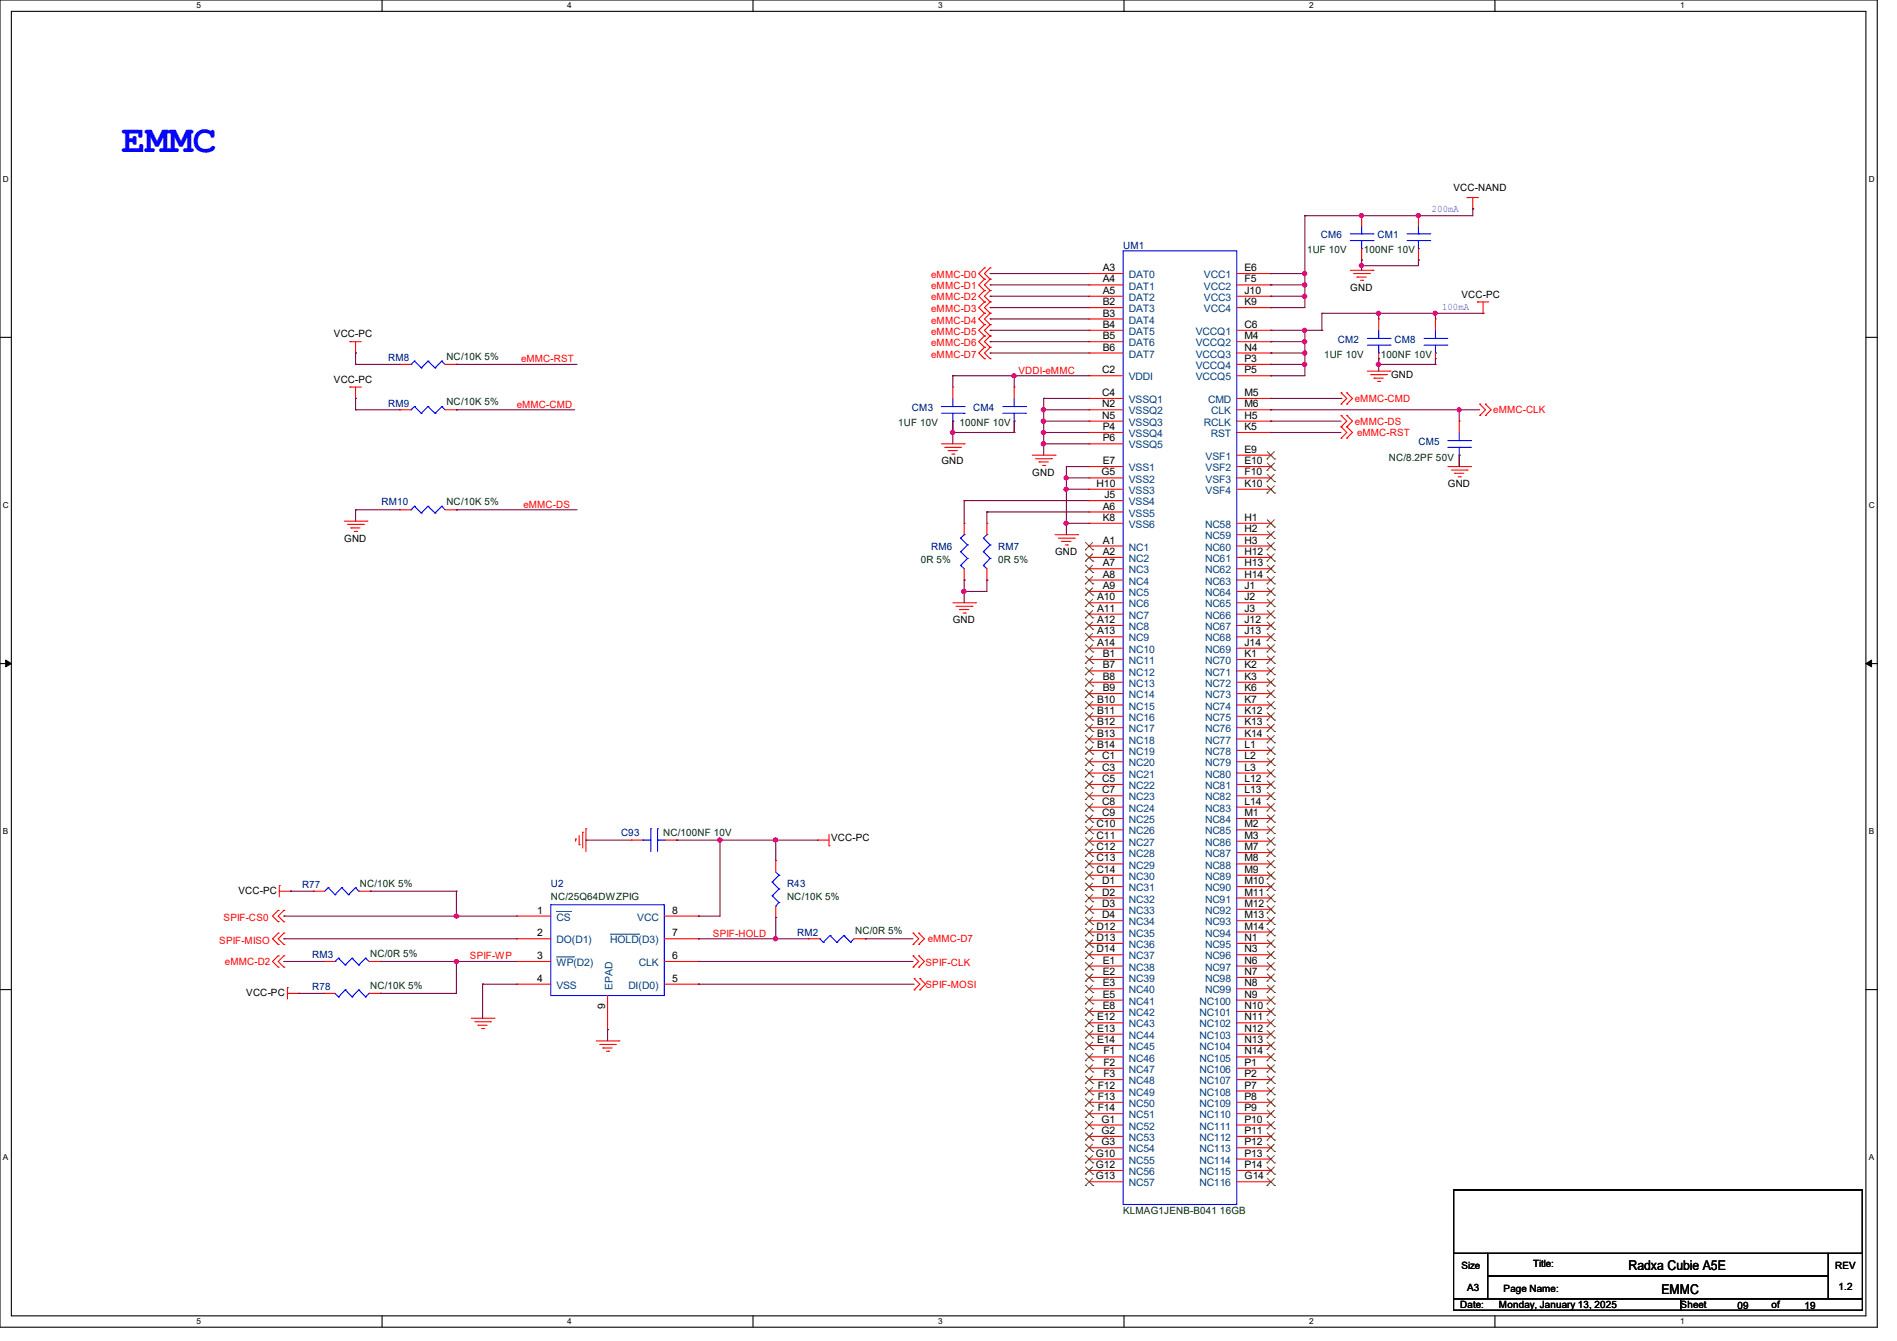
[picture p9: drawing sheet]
<svg xmlns="http://www.w3.org/2000/svg" width="297mm" height="210mm" viewBox="0 0 297 210" stroke-linecap="round" stroke-linejoin="round" font-family="sans-serif">
<defs><g id="words">
<text font-size="6.2" fill="#00f" x="19" y="23.9">EMMC</text>
<g font-size="2.1">
<text x="255" y="199">Radxa Cubie A5E</text>
<text x="260.1" y="202.7">EMMC</text>
</g>
<g font-size="1.6">
<text x="227.6" y="29.9">VCC-NAND</text>
<text x="172.7" y="42.5">A3</text>
<text x="172.7" y="44.2">A4</text>
<text x="172.7" y="46">A5</text>
<text x="172.7" y="47.8">B2</text>
<text x="194.9" y="42.5">E6</text>
<text x="194.9" y="44.2">F5</text>
<text x="194.9" y="46">J10</text>
<text x="194.9" y="47.8">K9</text>
<text x="211.4" y="45.5">GND</text>
<text x="228.8" y="46.6">VCC-PC</text>
<text x="52.3" y="52.8">VCC-PC</text>
<text x="172.7" y="49.6">B3</text>
<text x="172.7" y="51.4">B4</text>
<text x="172.7" y="53.1">B5</text>
<text x="194.9" y="51.4">C6</text>
<text x="194.9" y="53.1">M4</text>
<text x="52.3" y="59.9">VCC-PC</text>
<text x="172.6" y="58.5">C2</text>
<text x="172.7" y="54.9">B6</text>
<text x="194.9" y="54.9">N4</text>
<text x="194.9" y="56.7">P3</text>
<text x="194.9" y="58.5">P5</text>
<text x="217.8" y="59.2">GND</text>
<text x="172.6" y="62">C4</text>
<text x="172.6" y="63.8">N2</text>
<text x="172.6" y="65.6">N5</text>
<text x="194.9" y="62">M5</text>
<text x="194.9" y="63.8">M6</text>
<text x="194.9" y="65.6">H5</text>
<text x="172.7" y="67.4">P4</text>
<text x="172.7" y="69.1">P6</text>
<text x="194.9" y="67.4">K5</text>
<text x="194.9" y="70.9">E9</text>
<text x="147.4" y="72.7">GND</text>
<text x="161.6" y="74.5">GND</text>
<text x="171.7" y="76.2">H10</text>
<text x="172.5" y="74.5">G5</text>
<text x="172.7" y="72.7">E7</text>
<text x="194.9" y="72.7">E10</text>
<text x="194.9" y="74.5">F10</text>
<text x="194.9" y="76.2">K10</text>
<text x="226.7" y="76.3">GND</text>
<text x="172.7" y="79.8">A6</text>
<text x="172.7" y="81.6">K8</text>
<text x="172.9" y="78">J5</text>
<text x="194.9" y="81.6">H1</text>
<text x="194.9" y="83.4">H2</text>
<text x="53.9" y="84.8">GND</text>
<text x="165.2" y="87">GND</text>
<text x="172.7" y="85.1">A1</text>
<text x="172.7" y="86.9">A2</text>
<text x="172.7" y="88.7">A7</text>
<text x="194.9" y="85.1">H3</text>
<text x="194.9" y="86.9">H12</text>
<text x="194.9" y="88.7">H13</text>
<text x="171.8" y="94">A10</text>
<text x="171.8" y="95.8">A11</text>
<text x="172.7" y="90.5">A8</text>
<text x="172.7" y="92.2">A9</text>
<text x="194.9" y="90.5">H14</text>
<text x="194.9" y="92.2">J1</text>
<text x="194.9" y="94">J2</text>
<text x="194.9" y="95.8">J3</text>
<text x="149.2" y="97.6">GND</text>
<text x="171.8" y="97.6">A12</text>
<text x="171.8" y="99.4">A13</text>
<text x="171.8" y="101.1">A14</text>
<text x="194.9" y="97.6">J12</text>
<text x="194.9" y="99.4">J13</text>
<text x="194.9" y="101.1">J14</text>
<text x="172.7" y="102.9">B1</text>
<text x="172.7" y="104.7">B7</text>
<text x="172.7" y="106.5">B8</text>
<text x="194.9" y="102.9">K1</text>
<text x="194.9" y="104.7">K2</text>
<text x="194.9" y="106.5">K3</text>
<text x="171.8" y="110">B10</text>
<text x="171.8" y="111.8">B11</text>
<text x="171.8" y="113.6">B12</text>
<text x="172.7" y="108.2">B9</text>
<text x="194.9" y="108.2">K6</text>
<text x="194.9" y="110">K7</text>
<text x="194.9" y="111.8">K12</text>
<text x="194.9" y="113.6">K13</text>
<text x="171.8" y="115.4">B13</text>
<text x="171.8" y="117.1">B14</text>
<text x="172.6" y="118.9">C1</text>
<text x="194.9" y="115.4">K14</text>
<text x="194.9" y="117.1">L1</text>
<text x="194.9" y="118.9">L2</text>
<text x="172.6" y="120.7">C3</text>
<text x="172.6" y="122.5">C5</text>
<text x="172.6" y="124.3">C7</text>
<text x="194.9" y="120.7">L3</text>
<text x="194.9" y="122.5">L12</text>
<text x="194.9" y="124.3">L13</text>
<text x="130.1" y="131.8">VCC-PC</text>
<text x="171.7" y="129.6">C10</text>
<text x="171.7" y="131.4">C11</text>
<text x="172.6" y="126">C8</text>
<text x="172.6" y="127.8">C9</text>
<text x="194.9" y="126">L14</text>
<text x="194.9" y="127.8">M1</text>
<text x="194.9" y="129.6">M2</text>
<text x="194.9" y="131.4">M3</text>
<text x="171.7" y="133.1">C12</text>
<text x="171.7" y="134.9">C13</text>
<text x="171.7" y="136.7">C14</text>
<text x="194.9" y="133.1">M7</text>
<text x="194.9" y="134.9">M8</text>
<text x="194.9" y="136.7">M9</text>
<text x="37.3" y="140">VCC-PC</text>
<text x="84.1" y="143.1">1</text>
<text x="105.2" y="143.1">8</text>
<text x="172.6" y="138.5">D1</text>
<text x="172.6" y="140.3">D2</text>
<text x="172.6" y="142">D3</text>
<text x="172.6" y="143.8">D4</text>
<text x="194.9" y="138.5">M10</text>
<text x="194.9" y="140.3">M11</text>
<text x="194.9" y="142">M12</text>
<text x="194.9" y="143.8">M13</text>
<text x="84.1" y="146.6">2</text>
<text x="105.2" y="146.6">7</text>
<text x="171.7" y="145.6">D12</text>
<text x="171.7" y="147.4">D13</text>
<text x="171.7" y="149.1">D14</text>
<text x="194.9" y="145.6">M14</text>
<text x="194.9" y="147.4">N1</text>
<text x="194.9" y="149.1">N3</text>
<text x="38.6" y="156">VCC-PC</text>
<text x="84.1" y="150.2">3</text>
<text x="84.1" y="153.8">4</text>
<text x="105.2" y="153.8">5</text>
<text x="105.2" y="150.2">6</text>
<text x="172.7" y="150.9">E1</text>
<text x="172.7" y="152.7">E2</text>
<text x="172.7" y="154.5">E3</text>
<text x="194.9" y="150.9">N6</text>
<text x="194.9" y="152.7">N7</text>
<text x="194.9" y="154.5">N8</text>
<text x="94.7" y="158" transform="rotate(-90 94.7 158)">9</text>
<text x="171.8" y="159.8">E12</text>
<text x="171.8" y="161.6">E13</text>
<text x="172.7" y="156.3">E5</text>
<text x="172.7" y="158">E8</text>
<text x="194.9" y="156.3">N9</text>
<text x="194.9" y="158">N10</text>
<text x="194.9" y="159.8">N11</text>
<text x="194.9" y="161.6">N12</text>
<text x="171.8" y="163.4">E14</text>
<text x="172.8" y="165.1">F1</text>
<text x="172.8" y="166.9">F2</text>
<text x="194.9" y="163.4">N13</text>
<text x="194.9" y="165.1">N14</text>
<text x="194.9" y="166.9">P1</text>
<text x="171.9" y="170.5">F12</text>
<text x="171.9" y="172.3">F13</text>
<text x="172.8" y="168.7">F3</text>
<text x="194.9" y="168.7">P2</text>
<text x="194.9" y="170.5">P7</text>
<text x="194.9" y="172.3">P8</text>
<text x="171.9" y="174">F14</text>
<text x="172.5" y="175.8">G1</text>
<text x="172.5" y="177.6">G2</text>
<text x="172.5" y="179.4">G3</text>
<text x="194.9" y="174">P9</text>
<text x="194.9" y="175.8">P10</text>
<text x="194.9" y="177.6">P11</text>
<text x="194.9" y="179.4">P12</text>
<text x="171.6" y="181.1">G10</text>
<text x="171.6" y="182.9">G12</text>
<text x="171.6" y="184.7">G13</text>
<text x="194.9" y="184.7">G14</text>
<text x="194.9" y="181.1">P13</text>
<text x="194.9" y="182.9">P14</text>
<text x="228.8" y="198.8">Size</text>
<text x="229.7" y="202.2">A3</text>
<text x="235.4" y="202.3">Page Name:</text>
<text x="240" y="198.5">Title:</text>
<text x="287.3" y="198.8">REV</text>
<text x="287.9" y="202">1.2</text>
<text x="228.6" y="204.8">Date:</text>
<text x="234.7" y="204.8">Monday, January 13, 2025</text>
<text x="263.1" y="204.8">Sheet</text>
<text x="272" y="205">09</text>
<text x="277.4" y="204.8">of</text>
<text x="282.5" y="205">19</text>
</g>
<g font-size="1.6" fill="#7f00ff">
<text x="224.2" y="33.2">200mA</text>
<text x="225.8" y="48.5">100mA</text>
</g>
<g font-size="1.6" fill="#00007f">
<text x="175.9" y="38.9">UM1</text>
<text x="206.8" y="37.3">CM6</text>
<text x="215.7" y="37.3">CM1</text>
<text x="209.5" y="53.7">CM2</text>
<text x="218.4" y="53.7">CM8</text>
<text x="60.8" y="56.6">RM8</text>
<text x="60.8" y="63.7">RM9</text>
<text x="142.8" y="64.4">CM3</text>
<text x="152.4" y="64.4">CM4</text>
<text x="222.1" y="69.7">CM5</text>
<text x="59.7" y="79.1">RM10</text>
<text x="145.8" y="86.1">RM6</text>
<text x="156.3" y="86.1">RM7</text>
<text x="97.2" y="130.9">C93</text>
<text x="47.3" y="139.1">R77</text>
<text x="86.2" y="138.9">U2</text>
<text x="123.2" y="138.9">R43</text>
<text x="124.8" y="146.5">RM2</text>
<text x="48.9" y="155.1">R78</text>
<text x="48.9" y="150.1">RM3</text>
</g>
<g font-size="1.6" fill="#003f00">
<text x="204.6" y="39.7">1UF 10V</text>
<text x="213.5" y="39.7">100NF 10V</text>
<text x="69.9" y="56.4">NC/10K 5%</text>
<text x="207.3" y="56">1UF 10V</text>
<text x="216.2" y="56">100NF 10V</text>
<text x="69.9" y="63.5">NC/10K 5%</text>
<text x="140.6" y="66.7">1UF 10V</text>
<text x="150.2" y="66.7">100NF 10V</text>
<text x="217.5" y="72.2">NC/8.2PF 50V</text>
<text x="69.9" y="79.1">NC/10K 5%</text>
<text x="144.2" y="88.2">0R 5%</text>
<text x="156.3" y="88.2">0R 5%</text>
<text x="103.8" y="130.9">NC/100NF 10V</text>
<text x="56.3" y="138.9">NC/10K 5%</text>
<text x="86.2" y="141">NC/25Q64DWZPIG</text>
<text x="123.2" y="141">NC/10K 5%</text>
<text x="58" y="149.9">NC/0R 5%</text>
<text x="133.9" y="146.3">NC/0R 5%</text>
<text x="58" y="154.9">NC/10K 5%</text>
<text x="175.9" y="190.1">KLMAG1JENB-B041 16GB</text>
</g>
<g font-size="1.6" fill="#f00">
<text x="145.8" y="46.9">eMMC-D2</text>
<text x="145.8" y="43.6">eMMC-D0</text>
<text x="145.8" y="45.3">eMMC-D1</text>
<text x="145.8" y="48.9">eMMC-D3</text>
<text x="145.8" y="50.7">eMMC-D4</text>
<text x="145.8" y="52.4">eMMC-D5</text>
<text x="81.6" y="56.7">eMMC-RST</text>
<text x="145.8" y="54.2">eMMC-D6</text>
<text x="145.8" y="56">eMMC-D7</text>
<text x="159.5" y="58.5">VDDI-eMMC</text>
<text x="80.9" y="63.8">eMMC-CMD</text>
<text x="212.1" y="62.9">eMMC-CMD</text>
<text x="233.8" y="64.7">eMMC-CLK</text>
<text x="212.1" y="66.5">eMMC-DS</text>
<text x="212.5" y="68.3">eMMC-RST</text>
<text x="82" y="79.5">eMMC-DS</text>
<text x="34.3" y="147.8">SPIF-MISO</text>
<text x="35" y="144.2">SPIF-CS0</text>
<text x="111.6" y="146.7">SPIF-HOLD</text>
<text x="145.2" y="147.6">eMMC-D7</text>
<text x="35.2" y="151.1">eMMC-D2</text>
<text x="73.6" y="150.2">SPIF-WP</text>
<text x="144.9" y="154.7">SPIF-MOSI</text>
<text x="144.9" y="151.3">SPIF-CLK</text>
</g>
<g font-size="1.6" fill="#003f7f">
<text x="176.7" y="43.6">DAT0</text>
<text x="176.7" y="45.3">DAT1</text>
<text x="176.7" y="47.1">DAT2</text>
<text x="188.5" y="43.6">VCC1</text>
<text x="188.5" y="45.3">VCC2</text>
<text x="188.5" y="47.1">VCC3</text>
<text x="176.7" y="48.9">DAT3</text>
<text x="176.7" y="50.7">DAT4</text>
<text x="176.7" y="52.5">DAT5</text>
<text x="187.2" y="52.5">VCCQ1</text>
<text x="188.5" y="48.9">VCC4</text>
<text x="176.7" y="54.2">DAT6</text>
<text x="176.7" y="56">DAT7</text>
<text x="176.7" y="59.6">VDDI</text>
<text x="187.2" y="54.2">VCCQ2</text>
<text x="187.2" y="56">VCCQ3</text>
<text x="187.2" y="57.8">VCCQ4</text>
<text x="187.2" y="59.6">VCCQ5</text>
<text x="176.7" y="63.1">VSSQ1</text>
<text x="176.7" y="64.9">VSSQ2</text>
<text x="189.1" y="63.1">CMD</text>
<text x="189.7" y="64.9">CLK</text>
<text x="176.7" y="66.7">VSSQ3</text>
<text x="176.7" y="68.5">VSSQ4</text>
<text x="176.7" y="70.2">VSSQ5</text>
<text x="188.5" y="66.7">RCLK</text>
<text x="189.6" y="68.5">RST</text>
<text x="176.7" y="73.8">VSS1</text>
<text x="176.7" y="75.6">VSS2</text>
<text x="176.7" y="77.3">VSS3</text>
<text x="188.8" y="72">VSF1</text>
<text x="188.8" y="73.8">VSF2</text>
<text x="188.8" y="75.6">VSF3</text>
<text x="188.8" y="77.3">VSF4</text>
<text x="176.7" y="79.1">VSS4</text>
<text x="176.7" y="80.9">VSS5</text>
<text x="176.7" y="82.7">VSS6</text>
<text x="188.7" y="82.7">NC58</text>
<text x="176.7" y="86.2">NC1</text>
<text x="176.7" y="88">NC2</text>
<text x="176.7" y="89.8">NC3</text>
<text x="188.7" y="84.5">NC59</text>
<text x="188.7" y="86.2">NC60</text>
<text x="188.7" y="88">NC61</text>
<text x="188.7" y="89.8">NC62</text>
<text x="176.7" y="91.6">NC4</text>
<text x="176.7" y="93.3">NC5</text>
<text x="176.7" y="95.1">NC6</text>
<text x="188.7" y="91.6">NC63</text>
<text x="188.7" y="93.3">NC64</text>
<text x="188.7" y="95.1">NC65</text>
<text x="176.7" y="96.9">NC7</text>
<text x="176.7" y="98.7">NC8</text>
<text x="176.7" y="100.5">NC9</text>
<text x="188.7" y="96.9">NC66</text>
<text x="188.7" y="98.7">NC67</text>
<text x="188.7" y="100.5">NC68</text>
<text x="176.7" y="102.2">NC10</text>
<text x="176.7" y="104">NC11</text>
<text x="176.7" y="105.8">NC12</text>
<text x="176.7" y="107.6">NC13</text>
<text x="188.7" y="102.2">NC69</text>
<text x="188.7" y="104">NC70</text>
<text x="188.7" y="105.8">NC71</text>
<text x="188.7" y="107.6">NC72</text>
<text x="176.7" y="109.3">NC14</text>
<text x="176.7" y="111.1">NC15</text>
<text x="176.7" y="112.9">NC16</text>
<text x="188.7" y="109.3">NC73</text>
<text x="188.7" y="111.1">NC74</text>
<text x="188.7" y="112.9">NC75</text>
<text x="176.7" y="114.7">NC17</text>
<text x="176.7" y="116.5">NC18</text>
<text x="176.7" y="118.2">NC19</text>
<text x="188.7" y="114.7">NC76</text>
<text x="188.7" y="116.5">NC77</text>
<text x="188.7" y="118.2">NC78</text>
<text x="176.7" y="120">NC20</text>
<text x="176.7" y="121.8">NC21</text>
<text x="176.7" y="123.6">NC22</text>
<text x="176.7" y="125.4">NC23</text>
<text x="188.7" y="120">NC79</text>
<text x="188.7" y="121.8">NC80</text>
<text x="188.7" y="123.6">NC81</text>
<text x="188.7" y="125.4">NC82</text>
<text x="176.7" y="127.1">NC24</text>
<text x="176.7" y="128.9">NC25</text>
<text x="176.7" y="130.7">NC26</text>
<text x="188.7" y="127.1">NC83</text>
<text x="188.7" y="128.9">NC84</text>
<text x="188.7" y="130.7">NC85</text>
<text x="176.7" y="132.5">NC27</text>
<text x="176.7" y="134.2">NC28</text>
<text x="176.7" y="136">NC29</text>
<text x="176.7" y="137.8">NC30</text>
<text x="188.7" y="132.5">NC86</text>
<text x="188.7" y="134.2">NC87</text>
<text x="188.7" y="136">NC88</text>
<text x="188.7" y="137.8">NC89</text>
<text x="176.7" y="139.6">NC31</text>
<text x="176.7" y="141.4">NC32</text>
<text x="176.7" y="143.1">NC33</text>
<text x="188.7" y="139.6">NC90</text>
<text x="188.7" y="141.4">NC91</text>
<text x="188.7" y="143.1">NC92</text>
<text x="87.1" y="144.2">CS</text>
<text x="87.1" y="147.7">DO(D1)</text>
<text x="95.5" y="147.7">HOLD(D3)</text>
<text x="99.8" y="144.2">VCC</text>
<text x="176.7" y="144.9">NC34</text>
<text x="176.7" y="146.7">NC35</text>
<text x="176.7" y="148.5">NC36</text>
<text x="188.7" y="144.9">NC93</text>
<text x="188.7" y="146.7">NC94</text>
<text x="188.7" y="148.5">NC95</text>
<text x="87.1" y="151.3">WP(D2)</text>
<text x="87.1" y="154.9">VSS</text>
<text x="95.9" y="155" transform="rotate(-90 95.9 155)">EPAD</text>
<text x="98.4" y="154.9">DI(D0)</text>
<text x="100" y="151.3">CLK</text>
<text x="176.7" y="150.2">NC37</text>
<text x="176.7" y="152">NC38</text>
<text x="176.7" y="153.8">NC39</text>
<text x="176.7" y="155.6">NC40</text>
<text x="188.7" y="150.2">NC96</text>
<text x="188.7" y="152">NC97</text>
<text x="188.7" y="153.8">NC98</text>
<text x="188.7" y="155.6">NC99</text>
<text x="176.7" y="157.4">NC41</text>
<text x="176.7" y="159.1">NC42</text>
<text x="176.7" y="160.9">NC43</text>
<text x="187.8" y="157.4">NC100</text>
<text x="187.8" y="159.1">NC101</text>
<text x="187.8" y="160.9">NC102</text>
<text x="176.7" y="162.7">NC44</text>
<text x="176.7" y="164.5">NC45</text>
<text x="176.7" y="166.2">NC46</text>
<text x="187.8" y="162.7">NC103</text>
<text x="187.8" y="164.5">NC104</text>
<text x="187.8" y="166.2">NC105</text>
<text x="176.7" y="168">NC47</text>
<text x="176.7" y="169.8">NC48</text>
<text x="176.7" y="171.6">NC49</text>
<text x="176.7" y="173.4">NC50</text>
<text x="187.8" y="168">NC106</text>
<text x="187.8" y="169.8">NC107</text>
<text x="187.8" y="171.6">NC108</text>
<text x="187.8" y="173.4">NC109</text>
<text x="176.7" y="175.1">NC51</text>
<text x="176.7" y="176.9">NC52</text>
<text x="176.7" y="178.7">NC53</text>
<text x="187.8" y="175.1">NC110</text>
<text x="187.8" y="176.9">NC111</text>
<text x="187.8" y="178.7">NC112</text>
<text x="176.7" y="180.5">NC54</text>
<text x="176.7" y="182.2">NC55</text>
<text x="176.7" y="184">NC56</text>
<text x="176.7" y="185.8">NC57</text>
<text x="187.8" y="185.8">NC116</text>
<text x="187.8" y="180.5">NC113</text>
<text x="187.8" y="182.2">NC114</text>
<text x="187.8" y="184">NC115</text>
</g>
<g font-size="1.3">
<text x="30.8" y="1.3">5</text>
<text x="88.8" y="1.3">4</text>
<text x="146.9" y="1.3">3</text>
<text x="205" y="1.3">2</text>
<text x="263.1" y="1.3">1</text>
<text x=".5" y="28.4">D</text>
<text x="292.6" y="28.4">D</text>
<text x=".5" y="79.5">C</text>
<text x="292.6" y="79.5">C</text>
<text x=".5" y="130.6">B</text>
<text x="292.6" y="130.6">B</text>
<text x=".5" y="181.7">A</text>
<text x="292.6" y="181.7">A</text>
<text x="30.8" y="207.4">5</text>
<text x="88.8" y="207.4">4</text>
<text x="146.9" y="207.4">3</text>
<text x="205" y="207.4">2</text>
<text x="263.1" y="207.4">1</text>
</g>
</g></defs>
<path d="M0 0h293.9v207.9h-293.9zM1.8 1.8h290.3v204.3h-290.3z" fill="none" stroke="#000" stroke-width=".17"/>
<g fill="#fff">
<path d="M30.8 .2h.7v1.4h-.7z"/>
<path d="M30.8 206.2h.7v1.4h-.7z"/>
</g>
<path d="M59.8 0v1.8M59.8 206.1v1.8" fill="none" stroke="#000" stroke-width=".17"/>
<g fill="#fff">
<path d="M88.8 .2h.7v1.4h-.7z"/>
<path d="M88.8 206.2h.7v1.4h-.7z"/>
</g>
<path d="M117.9 0v1.8M117.9 206.1v1.8" fill="none" stroke="#000" stroke-width=".17"/>
<g fill="#fff">
<path d="M146.9 .2h.7v1.4h-.7z"/>
<path d="M146.9 206.2h.7v1.4h-.7z"/>
</g>
<path d="M176 0v1.8M176 206.1v1.8" fill="none" stroke="#000" stroke-width=".17"/>
<g fill="#fff">
<path d="M205 .2h.7v1.4h-.7z"/>
<path d="M205 206.2h.7v1.4h-.7z"/>
</g>
<path d="M234.1 0v1.8M234.1 206.1v1.8" fill="none" stroke="#000" stroke-width=".17"/>
<g fill="#fff">
<path d="M263.1 .2h.6v1.4h-.6z"/>
<path d="M263.1 206.2h.6v1.4h-.6z"/>
<path d="M.5 27.3h.9v1.4h-.9z"/>
<path d="M292.6 27.3h.9v1.4h-.9z"/>
<path d="M.5 78.4h.9v1.4h-.9z"/>
<path d="M292.6 78.4h.9v1.4h-.9z"/>
</g>
<path d="M0 52.8h1.8M292.1 52.8h1.8" fill="none" stroke="#000" stroke-width=".17"/>
<g fill="#fff">
<path d="M.5 129.5h.8v1.4h-.8z"/>
<path d="M292.6 129.5h.8v1.4h-.8z"/>
</g>
<path d="M0 103.9h1.8M292.1 103.9h1.8" fill="none" stroke="#000" stroke-width=".17"/>
<path d="M.9 103.4l.9 .5-.9 .5zM292.1 103.9l.9-.5v1z" fill="#000" stroke="#000" stroke-width=".16"/>
<g fill="#fff">
<path d="M.5 180.5h.8v1.4h-.8z"/>
<path d="M292.6 180.5h.8v1.4h-.8z"/>
</g>
<path d="M0 155h1.8M292.1 155h1.8M227.6 186.4h64v9.9h-64zM227.6 196.3h5.3v7.1h-5.3zM232.9 196.3h53.4v3.6h-53.4zM232.9 199.9h53.4v3.5h-53.4zM286.3 196.3h5.3v7.1h-5.3zM227.6 203.4h35.5v1.8h-35.5zM263.1 203.4h28.5v1.8h-28.5z" fill="none" stroke="#000" stroke-width=".17"/>
<g fill="none" stroke="#f00" stroke-width=".17">
<path d="M213.2 33.6h.1M213.2 33.6v1.8M213.2 38.9v1.8M222.1 33.6h.1M222.1 33.6v1.8M222.1 38.9v1.8M229.7 30.9h.1M229.7 30.9h1.8M230.6 32.7h.1M230.6 30.9v1.8M54.8 53.5h.1M54.8 53.5h1.8"/>
<path d="M55.7 55.3h.1M55.7 53.5v1.8M62.6 57.1h.1M62.6 57.1h1.7M69.7 57.1h1.8M71.5 57.1h.1M154.1 45.5h.1M154.1 47.3h.1M154.1 49.1h.1M154.1 50.8h.1M154.1 42h.1M154.1 43.7h.1"/>
<path d="M154.1 52.6h.1M154.1 54.4h.1M154.1 56.2h.1M154.1 45.5l-.9 .9 .9 .9M154.1 47.3l-.9 .9 .9 .9M154.1 49.1l-.9 .9 .9 .8M154.1 42l-.9 .8 .9 .9M154.1 50.8l-.9 .9 .9 .9M154.1 43.7l-.9 .9 .9 .9M154.1 52.6l-.9 .9 .9 .9M154.1 54.4l-.9 .9 .9 .9M155 45.5h.1"/>
<path d="M155 47.3h.1M155 49.1h.1M155 50.8h.1M155 42h.1M155 43.7h.1M155 52.6h.1M155 54.4h.1M155 56.2h.1M155 45.5l-.9 .9 .9 .9M155 47.3l-.9 .9 .9 .9M155 49.1l-.9 .9 .9 .8M155 42l-.9 .8 .9 .9"/>
<path d="M155 50.8l-.9 .9 .9 .9M155 43.7l-.9 .9 .9 .9M155 52.6l-.9 .9 .9 .9M155 54.4l-.9 .9 .9 .9M170.5 42.8h.1M170.5 44.6h.1M170.5 46.4h.1M170.5 48.2h.1M170.5 50h.1M170.5 51.7h.1M170.5 53.5h.1M170.5 55.3h.1"/>
<path d="M170.5 58.8h.1M170.5 42.8h5.4M170.5 53.5h5.4M170.5 44.6h5.4M170.5 46.4h5.4M170.5 48.2h5.4M170.5 50h5.4M170.5 51.7h5.4M170.5 55.3h5.4M170.5 58.8h5.4M193.6 42.8h5.4M193.6 53.5h5.4"/>
<path d="M193.6 44.6h5.4M193.6 46.4h5.4M193.6 48.2h5.4M193.6 51.7h5.4M193.6 55.3h5.4M193.6 58.8h5.4M193.6 57.1h5.4M199 51.7h.1M199 42.8h.1M199 44.6h.1M199 46.4h.1M199 48.2h.1"/>
<path d="M199 53.5h.1M199 55.3h.1M199 57.1h.1M199 58.8h.1M211.4 42.3h3.6M211.9 42.8h2.5M212.5 43.4h.1M212.5 43.4h1.4M213 43.9h.4M213.2 40.7h.1M213.4 43.9h.1M214.1 58.1h3.5"/>
<path d="M214.4 42.8h.1M214.6 58.7h2.5M215 42.3h.1M215.1 59.2h.1M215.1 59.2h1.5M215.7 59.7h.3M215.9 50h.1M215.9 57.1h.1M215.9 50v1.7M215.9 55.3v1.8M216 59.7h.1M217.1 58.7h.1"/>
<path d="M217.6 58.1h.1M222.1 40.7h.1M224.7 50h.1M224.7 57.1h.1M224.7 50v1.7M224.7 55.3v1.8M231.3 47.3h.1M231.3 47.3h1.8M232.2 49.1h.1M232.2 47.3v1.8M54.8 60.6h.1M54.8 60.6h1.8"/>
<path d="M55.7 62.4h.1M55.7 60.6v1.8M62.6 64.2h.1M62.6 79.8h.1M62.6 64.2h1.7M62.6 79.8h1.7M69.7 64.2h1.8M69.7 79.8h1.8M71.5 64.2h.1M71.5 79.8h.1M147.4 69.5h3.6M147.9 70.1h2.5"/>
<path d="M148.5 70.6h.1M148.5 70.6h1.4M149 71.1h.4M149.2 60.6h.1M149.2 67.7h.1M149.2 60.6v1.8M149.2 66v1.7M149.4 71.1h.1M150.4 70.1h.1M151 69.5h.1M158.8 60.6h.1M158.8 67.7h.1"/>
<path d="M158.8 60.6v1.8M158.8 66v1.7M161.6 71.3h3.6M162.1 71.8h2.5M162.7 72.3h.1M162.7 72.3h1.4M163.2 72.9h.4M163.6 72.9h.1M164.6 71.8h.1M165.2 71.3h.1M170.5 62.4h.1M170.5 73.1h.1"/>
<path d="M170.5 74.8h.1M170.5 76.6h.1M170.5 78.4h.1M170.5 64.2h.1M170.5 66h.1M170.5 67.7h.1M170.5 69.5h.1M170.5 69.5h5.4M170.5 73.1h5.4M170.5 62.4h5.4M170.5 74.8h5.4M170.5 76.6h5.4"/>
<path d="M170.5 67.7h5.4M170.5 78.4h5.4M170.5 64.2h5.4M170.5 66h5.4M193.6 71.3h5.4M193.6 73.1h5.4M193.6 62.4h5.4M193.6 74.8h5.4M193.6 76.6h5.4M193.6 67.7h5.4M193.6 64.2h5.4M193.6 66h5.4"/>
<path d="M199 67.7h.1M199 62.4h.1M199 64.2h.1M199 71.3h.1M199 66h.1M199 73.1h.1M199 74.8h.1M199 76.6h.1M210 61.5h.1M210 63.3h.1M210 65.1h.1M210 66.8h.1"/>
<path d="M210 68.6h.1M210 61.5l.9 .9-.9 .9M210 65.1l.9 .9-.9 .8M210 66.8l.9 .9-.9 .9M210.9 61.5h.1M210.9 63.3h.1M210.9 65.1h.1M210.9 66.8h.1M210.9 68.6h.1M210.9 61.5l.9 .9-.9 .9M210.9 65.1l.9 .9-.9 .8M210.9 66.8l.9 .9-.9 .9"/>
<path d="M226.7 73.1h3.6M227.2 73.6h2.5M227.8 74.1h.1M227.8 74.1h1.4M228.3 74.7h.3M228.5 66h.1M228.5 73.1h.1M228.5 66v1.7M228.5 71.3v1.8M228.6 74.7h.1M229.7 73.6h.1M230.3 73.1h.1"/>
<path d="M231.7 63.3h.1M231.7 65.1h.1M231.7 63.3l.9 .9-.9 .9M232.6 63.3h.1M232.6 65.1h.1M232.6 63.3l.9 .9-.9 .9M53.9 81.6h3.5M54.4 82.1h2.5M54.9 82.7h.1M54.9 82.7h1.4M55.5 83.2h.3M55.8 83.2h.1"/>
<path d="M56.9 82.1h.1M57.4 81.6h.1M149.2 94.4h3.5M149.7 95h2.5M150.2 95.5h.1M150.2 95.5h1.5M150.8 96h.3M151 90.8h.1M151 82h.1M151 82v1.7M151 89.1v1.7M151.1 96h.1"/>
<path d="M152.2 95h.1M152.7 94.4h.1M154.5 90.8h.1M154.5 82h.1M154.5 82v1.7M154.5 89.1v1.7M165.2 83.7h3.5M165.7 84.3h2.5M166.2 84.8h.1M166.2 84.8h1.5M166.8 85.3h.3M167.1 85.3h.1"/>
<path d="M168.2 84.3h.1M168.7 83.7h.1M170.5 80.2h.1M170.5 82h.1M170.5 85.5h.1M170.5 87.3h.1M170.5 89.1h.1M170.5 90.8h.1M170.5 92.6h.1M170.5 94.4h.1M170.5 96.2h.1M170.5 98h.1"/>
<path d="M170.5 99.7h.1M170.5 94.4h5.4M170.5 80.2h5.4M170.5 82h5.4M170.5 85.5h5.4M170.5 87.3h5.4M170.5 89.1h5.4M170.5 90.8h5.4M170.5 92.6h5.4M170.5 96.2h5.4M170.5 98h5.4M170.5 99.7h5.4"/>
<path d="M193.6 94.4h5.4M193.6 83.7h5.4M193.6 82h5.4M193.6 85.5h5.4M193.6 87.3h5.4M193.6 89.1h5.4M193.6 90.8h5.4M193.6 92.6h5.4M193.6 96.2h5.4M193.6 98h5.4M193.6 99.7h5.4M199 82h.1"/>
<path d="M199 83.7h.1M199 85.5h.1M199 87.3h.1M199 89.1h.1M199 90.8h.1M199 92.6h.1M199 94.4h.1M199 96.2h.1M199 98h.1M199 99.7h.1M170.5 101.5h.1M170.5 103.3h.1"/>
<path d="M170.5 105.1h.1M170.5 106.8h.1M170.5 108.6h.1M170.5 110.4h.1M170.5 112.2h.1M170.5 114h.1M170.5 115.7h.1M170.5 117.5h.1M170.5 119.3h.1M170.5 101.5h5.4M170.5 103.3h5.4M170.5 105.1h5.4"/>
<path d="M170.5 106.8h5.4M170.5 108.6h5.4M170.5 110.4h5.4M170.5 112.2h5.4M170.5 114h5.4M170.5 115.7h5.4M170.5 117.5h5.4M170.5 119.3h5.4M193.6 101.5h5.4M193.6 103.3h5.4M193.6 105.1h5.4M193.6 106.8h5.4"/>
<path d="M193.6 108.6h5.4M193.6 110.4h5.4M193.6 112.2h5.4M193.6 114h5.4M193.6 115.7h5.4M193.6 117.5h5.4M193.6 119.3h5.4M199 101.5h.1M199 103.3h.1M199 105.1h.1M199 106.8h.1M199 108.6h.1"/>
<path d="M199 110.4h.1M199 112.2h.1M199 114h.1M199 115.7h.1M199 117.5h.1M199 119.3h.1M43.7 138.7h.1M43.7 139.6h1.8M43.7 138.7v1.8M45.5 139.6h.1M49.1 139.6h.1M49.1 139.6h1.7"/>
<path d="M56.2 139.6h1.8M58 139.6h.1M90.1 131.4h.1M90.1 131.4v.3M90.7 132.3h.1M90.7 130.9v1.4M91.2 130.3h.1M91.2 130.3v2.5M91.7 129.8h.1M91.7 129.8v3.6M98.8 131.6h.1M98.8 131.6h1.8"/>
<path d="M104.2 131.6h1.8M106 131.6h.1M121.5 134.8h.1M121.5 134.8v1.8M128 131.6h.1M128 131.6h1.8M129.8 132.5h.1M129.8 130.7v1.8M170.5 121.1h.1M170.5 122.9h.1M170.5 124.6h.1M170.5 126.4h.1"/>
<path d="M170.5 128.2h.1M170.5 130h.1M170.5 131.7h.1M170.5 133.5h.1M170.5 135.3h.1M170.5 137.1h.1M170.5 138.9h.1M170.5 121.1h5.4M170.5 122.9h5.4M170.5 124.6h5.4M170.5 126.4h5.4M170.5 128.2h5.4"/>
<path d="M170.5 130h5.4M170.5 131.7h5.4M170.5 133.5h5.4M170.5 135.3h5.4M170.5 137.1h5.4M170.5 138.9h5.4M193.6 121.1h5.4M193.6 122.9h5.4M193.6 124.6h5.4M193.6 126.4h5.4M193.6 128.2h5.4M193.6 130h5.4"/>
<path d="M193.6 131.7h5.4M193.6 133.5h5.4M193.6 135.3h5.4M193.6 137.1h5.4M193.6 138.9h5.4M199 121.1h.1M199 122.9h.1M199 124.6h.1M199 126.4h.1M199 128.2h.1M199 130h.1M199 131.7h.1"/>
<path d="M199 133.5h.1M199 135.3h.1M199 137.1h.1M199 138.9h.1M43.6 142.6h.1M43.6 144.4h.1M43.6 146.1h.1M43.6 147.9h.1M43.6 149.7h.1M43.6 151.5h.1M43.6 142.6l-.9 .9 .9 .9M43.6 146.1l-.9 .9 .9 .9"/>
<path d="M43.6 149.7l-.9 .9 .9 .9M44.5 142.6h.1M44.5 144.4h.1M44.5 146.1h.1M44.5 147.9h.1M44.5 149.7h.1M44.5 151.5h.1M44.5 142.6l-.9 .9 .9 .9M44.5 146.1l-.9 .9 .9 .9M44.5 149.7l-.9 .9 .9 .9M45 154.7h.1M45 155.6h1.8"/>
<path d="M45 154.7v1.8M46.8 155.6h.1M50.7 155.6h.1M50.7 150.6h.1M50.7 155.6h1.8M50.7 150.6h1.8M57.8 155.6h1.8M57.8 150.6h1.8M59.6 155.6h.1M59.6 150.6h.1M73.8 159.5h3.5M77.3 159.5h.1"/>
<path d="M80.9 143.5h.1M80.9 150.6h.1M80.9 154.1h.1M80.9 147h.1M80.9 143.5h5.3M80.9 150.6h5.3M80.9 154.1h5.3M80.9 147h5.3M95.1 155.9v5.3M104 143.5h5.3M104 150.6h5.3M104 154.1h5.3"/>
<path d="M104 147h5.3M109.3 143.5h.1M109.3 154.1h.1M109.3 150.6h.1M109.3 147h.1M121.5 143.7h.1M121.5 141.9v1.8M126.6 147h.1M126.6 147h1.8M133.7 147h1.8M135.5 147h.1M143 149.7h.1"/>
<path d="M143 151.5h.1M143 146.1h.1M143 147.9h.1M143 149.7l.8 .9-.8 .9M143 146.1l.8 .9-.8 .9M143.1 153.2h.1M143.1 155h.1M143.1 153.2l.9 .9-.9 .9M143.8 149.7h.1M143.8 151.5h.1M143.8 146.1h.1M143.8 147.9h.1"/>
<path d="M143.8 149.7l.9 .9-.9 .9M143.8 146.1l.9 .9-.9 .9M144 153.2h.1M144 155h.1M144 153.2l.9 .9-.9 .9M170.5 140.6h.1M170.5 142.4h.1M170.5 144.2h.1M170.5 146h.1M170.5 147.7h.1M170.5 149.5h.1M170.5 151.3h.1"/>
<path d="M170.5 153.1h.1M170.5 154.9h.1M170.5 156.6h.1M170.5 158.4h.1M170.5 140.6h5.4M170.5 142.4h5.4M170.5 144.2h5.4M170.5 146h5.4M170.5 147.7h5.4M170.5 149.5h5.4M170.5 151.3h5.4M170.5 153.1h5.4"/>
<path d="M170.5 154.9h5.4M170.5 156.6h5.4M170.5 158.4h5.4M193.6 140.6h5.4M193.6 142.4h5.4M193.6 144.2h5.4M193.6 146h5.4M193.6 147.7h5.4M193.6 149.5h5.4M193.6 151.3h5.4M193.6 153.1h5.4M193.6 154.9h5.4"/>
<path d="M193.6 156.6h5.4M193.6 158.4h5.4M199 140.6h.1M199 142.4h.1M199 144.2h.1M199 146h.1M199 147.7h.1M199 149.5h.1M199 151.3h.1M199 153.1h.1M199 154.9h.1M199 156.6h.1"/>
<path d="M199 158.4h.1M74.3 160h2.5M74.8 160.6h.1M74.8 160.6h1.5M75.4 161.1h.3M75.7 161.1h.1M76.8 160h.1M93.3 163h3.6M93.9 163.6h2.5M94.4 164.1h.1M94.4 164.1h1.4M95 164.6h.3"/>
<path d="M95.1 161.2h.1M95.3 164.6h.1M96.4 163.6h.1M96.9 163h.1M170.5 160.2h.1M170.5 162h.1M170.5 163.7h.1M170.5 165.5h.1M170.5 167.3h.1M170.5 169.1h.1M170.5 170.9h.1M170.5 172.6h.1"/>
<path d="M170.5 174.4h.1M170.5 176.2h.1M170.5 178h.1M170.5 179.7h.1M170.5 160.2h5.4M170.5 162h5.4M170.5 163.7h5.4M170.5 165.5h5.4M170.5 167.3h5.4M170.5 169.1h5.4M170.5 170.9h5.4M170.5 172.6h5.4"/>
<path d="M170.5 174.4h5.4M170.5 176.2h5.4M170.5 178h5.4M170.5 179.7h5.4M193.6 160.2h5.4M193.6 162h5.4M193.6 163.7h5.4M193.6 165.5h5.4M193.6 167.3h5.4M193.6 169.1h5.4M193.6 170.9h5.4M193.6 172.6h5.4"/>
<path d="M193.6 174.4h5.4M193.6 176.2h5.4M193.6 178h5.4M193.6 179.7h5.4M199 160.2h.1M199 162h.1M199 163.7h.1M199 165.5h.1M199 167.3h.1M199 169.1h.1M199 170.9h.1M199 172.6h.1"/>
<path d="M199 174.4h.1M199 176.2h.1M199 178h.1M199 179.7h.1M170.5 181.5h.1M170.5 183.3h.1M170.5 185.1h.1M170.5 185.1h5.4M170.5 181.5h5.4M170.5 183.3h5.4M193.6 185.1h5.4M193.6 181.5h5.4"/>
<path d="M193.6 183.3h5.4M199 185.1h.1M199 181.5h.1M199 183.3h.1"/>
</g>
<g fill="none" stroke="#00f" stroke-width=".17">
<path d="M175.9 39.3h17.7v149.3h-17.7zM211.4 37.7h3.6M211.4 36.6h3.6M213.2 38.9h.1M213.2 36.6h.1M213.2 35.4v1.2M213.2 37.7v1.2M215 37.7h.1M215 36.6h.1M220.3 37.7h3.6M220.3 36.6h3.6M222.1 38.9h.1"/>
<path d="M222.1 36.6h.1M222.1 35.4v1.2M222.1 37.7v1.2M223.9 37.7h.1M223.9 36.6h.1M64.3 57.1h.1M64.9 56.6h.1M64.9 56.6l1.1 1M64.9 56.6l-.6 .5M66 57.6h.1M67 56.6h.1M67 56.6l1.1 1"/>
<path d="M67 56.6l-1 1M68.1 57.6h.1M69.2 56.6h.1M69.2 56.6l.5 .5M69.2 56.6l-1.1 1M214.1 54.1h3.5M214.1 53h3.5M215.9 55.3h.1M215.9 53h.1M215.9 51.7v1.3M215.9 54.1v1.2M217.6 54.1h.1"/>
<path d="M217.6 53h.1M223 54.1h3.5M223 53h3.5M224.7 55.3h.1M224.7 53h.1M224.7 51.7v1.3M224.7 54.1v1.2M226.5 54.1h.1M226.5 53h.1M64.3 64.2h.1M64.3 79.8h.1M64.9 63.7h.1"/>
<path d="M64.9 79.3h.1M64.9 63.7l1.1 1M64.9 63.7l-.6 .5M64.9 79.3l1.1 1M64.9 79.3l-.6 .5M66 64.7h.1M67 63.7h.1M67 79.3h.1M67 63.7l1.1 1M67 63.7l-1 1M67 79.3l1.1 1M67 79.3l-1 1"/>
<path d="M68.1 64.7h.1M69.2 63.7h.1M69.2 79.3h.1M69.2 63.7l.5 .5M69.2 63.7l-1.1 1M69.2 79.3l.5 .5M69.2 79.3l-1.1 1M147.4 64.7h3.6M147.4 63.7h3.6M149.2 66h.1M149.2 63.7h.1M149.2 62.4v1.3"/>
<path d="M149.2 64.7v1.3M151 64.7h.1M151 63.7h.1M157 64.7h3.6M157 63.7h3.6M158.8 66h.1M158.8 63.7h.1M158.8 62.4v1.3M158.8 64.7v1.3M160.6 64.7h.1M160.6 63.7h.1M226.7 70.1h3.6"/>
<path d="M226.7 69h3.6M228.5 71.3h.1M228.5 69h.1M228.5 67.7v1.3M228.5 70.1v1.2M230.3 70.1h.1M230.3 69h.1M66 80.3h.1M68.1 80.3h.1M150.4 88.6h.1M150.4 86.4h.1M150.4 84.3h.1"/>
<path d="M150.4 88.6l.6 .5M150.4 86.4l1.1 1.1M150.4 84.3l1.1 1M151 83.7h.1M151 83.7l-.6 .6M151.5 87.5h.1M151.5 85.3h.1M151.5 87.5l-1.1 1.1M151.5 85.3l-1.1 1.1M154 88.6h.1M154 86.4h.1M154 84.3h.1"/>
<path d="M154 88.6l.5 .5M154 86.4l1 1.1M154 84.3l1 1M154.5 83.7h.1M154.5 83.7l-.5 .6M155 87.5h.1M155 85.3h.1M155 87.5l-1 1.1M155 85.3l-1 1.1M51.4 139h.1M51.4 139l-.6 .6M51.4 139l1.1 1.1"/>
<path d="M53.5 139h.1M53.5 139l-1 1.1M53.5 139l1.1 1.1M55.7 139h.1M55.7 139l-1.1 1.1M55.7 139l.5 .6M56.2 139.6h.1M100.6 131.6h.1M100.6 131.6h1.3M101.9 129.8h.1M101.9 129.8v3.6M103 131.6h.1"/>
<path d="M103 129.8h.1M103 131.6h1.2M103 129.8v3.6M120.9 138.1h.1M120.9 138.1l1.1 1.1M121.5 136.6l.5 .5M122 137.1h.1M122 139.2h.1M122 137.1l-1.1 1M122 139.2l-1.1 1.1M52.5 140.1h.1M52.5 150.6h.1"/>
<path d="M52.5 155.6l.5 .5M53 156.1h.1M53 150.1h.1M53 150.1l1.1 1M53 150.1l-.5 .5M54.1 155h.1M54.1 151.1h.1M54.1 155l-1.1 1.1M54.1 155l1 1.1M54.6 140.1h.1M55.1 156.1h.1M55.1 150.1h.1"/>
<path d="M55.1 150.1l1.1 1M55.1 150.1l-1 1M56.2 155h.1M56.2 151.1h.1M56.2 155l-1.1 1.1M56.2 155l1 1.1M57.2 156.1h.1M57.2 150.1h.1M57.2 150.1l.6 .5M57.2 150.1l-1 1M57.8 155.6h.1M57.8 155.6l-.6 .5"/>
<path d="M86.2 141.7h17.8v14.2h-17.8zM120.9 140.3h.1M120.9 140.3l1.1 1.1M121.5 141.9h.1M122 141.4h.1M122 141.4l-.5 .5M128.4 147h.1M128.4 147l.5 .6M128.9 147.6h.1M130 146.5h.1M130 146.5l1 1.1M130 146.5l-1.1 1.1"/>
<path d="M131 147.6h.1M132.1 146.5h.1M132.1 146.5l1.1 1.1M132.1 146.5l-1.1 1.1M133.2 147.6h.1M133.7 147l-.5 .6"/>
</g>
<g fill="none" stroke="#7f3f00" stroke-width=".16">
<path d="M198.4 71.9h.1M198.4 73.7h.1M198.4 75.4h.1M198.4 77.2h.1M198.4 70.7l1.2 1.2M198.4 72.5l1.2 1.2M198.4 74.3l1.2 1.1M198.4 76.1l1.2 1.1M199.5 72.5l-1.1 1.2M199.5 74.3l-1.1 1.1M199.5 76.1l-1.1 1.1M199.5 70.7l-1.1 1.2"/>
<path d="M199.6 71.9h.1M199.6 73.7h.1M199.6 75.4h.1M199.6 77.2h.1M169.9 86.1h.1M169.9 87.9h.1M169.9 89.7h.1M169.9 91.4h.1M169.9 93.2h.1M169.9 95h.1M169.9 96.8h.1M169.9 98.6h.1"/>
<path d="M170 85l1.1 1.1M170 86.7l1.1 1.2M170 88.5l1.1 1.2M170 90.3l1.1 1.1M170 92.1l1.1 1.1M170 93.9l1.1 1.1M170 95.6l1.1 1.2M170 97.4l1.1 1.2M170 99.2l1.1 1.1M171.1 85l-1.2 1.1M171.1 86.7l-1.2 1.2M171.1 88.5l-1.2 1.2"/>
<path d="M171.1 90.3l-1.2 1.1M171.1 92.1l-1.2 1.1M171.1 93.9l-1.2 1.1M171.1 95.6l-1.2 1.2M171.1 97.4l-1.2 1.2M171.1 99.2l-1.2 1.1M171.1 86.1h.1M171.1 87.9h.1M171.1 89.7h.1M171.1 91.4h.1M171.1 93.2h.1M171.1 95h.1"/>
<path d="M171.1 96.8h.1M171.1 98.6h.1M198.4 82.6h.1M198.4 84.3h.1M198.4 86.1h.1M198.4 87.9h.1M198.4 89.7h.1M198.4 91.4h.1M198.4 93.2h.1M198.4 95h.1M198.4 96.8h.1M198.4 98.6h.1"/>
<path d="M198.4 81.4l1.2 1.2M198.4 83.2l1.2 1.1M198.4 85l1.2 1.1M198.4 86.7l1.2 1.2M198.4 88.5l1.2 1.2M198.4 90.3l1.2 1.1M198.4 92.1l1.2 1.1M198.4 93.9l1.2 1.1M198.4 95.6l1.2 1.2M198.4 97.4l1.2 1.2M198.4 99.2l1.2 1.1M199.5 81.4l-1.1 1.2"/>
<path d="M199.5 83.2l-1.1 1.1M199.5 88.5l-1.1 1.2M199.5 90.3l-1.1 1.1M199.5 92.1l-1.1 1.1M199.5 93.9l-1.1 1.1M199.5 95.6l-1.1 1.2M199.5 97.4l-1.1 1.2M199.5 99.2l-1.1 1.1M199.5 85l-1.1 1.1M199.5 86.7l-1.1 1.2M199.6 82.6h.1M199.6 84.3h.1"/>
<path d="M199.6 86.1h.1M199.6 87.9h.1M199.6 89.7h.1M199.6 91.4h.1M199.6 93.2h.1M199.6 95h.1M199.6 96.8h.1M199.6 98.6h.1M169.9 100.3h.1M169.9 102.1h.1M169.9 103.9h.1M169.9 105.7h.1"/>
<path d="M169.9 107.4h.1M169.9 109.2h.1M169.9 111h.1M169.9 112.8h.1M169.9 114.6h.1M169.9 116.3h.1M169.9 118.1h.1M169.9 119.9h.1M170 101l1.1 1.1M170 102.7l1.1 1.2M170 104.5l1.1 1.2M170 106.3l1.1 1.1"/>
<path d="M170 108.1l1.1 1.1M170 109.9l1.1 1.1M170 111.6l1.1 1.2M170 113.4l1.1 1.2M170 115.2l1.1 1.1M170 117l1.1 1.1M170 118.7l1.1 1.2M171.1 101l-1.2 1.1M171.1 102.7l-1.2 1.2M171.1 104.5l-1.2 1.2M171.1 106.3l-1.2 1.1M171.1 108.1l-1.2 1.1"/>
<path d="M171.1 109.9l-1.2 1.1M171.1 111.6l-1.2 1.2M171.1 113.4l-1.2 1.2M171.1 115.2l-1.2 1.1M171.1 117l-1.2 1.1M171.1 118.7l-1.2 1.2M171.1 100.3h.1M171.1 102.1h.1M171.1 103.9h.1M171.1 105.7h.1M171.1 107.4h.1M171.1 109.2h.1"/>
<path d="M171.1 111h.1M171.1 112.8h.1M171.1 114.6h.1M171.1 116.3h.1M171.1 118.1h.1M171.1 119.9h.1M198.4 100.3h.1M198.4 102.1h.1M198.4 103.9h.1M198.4 105.7h.1M198.4 107.4h.1M198.4 109.2h.1"/>
<path d="M198.4 111h.1M198.4 112.8h.1M198.4 114.6h.1M198.4 116.3h.1M198.4 118.1h.1M198.4 119.9h.1M198.4 101l1.2 1.1M198.4 102.7l1.2 1.2M198.4 104.5l1.2 1.2M198.4 106.3l1.2 1.1M198.4 108.1l1.2 1.1M198.4 109.9l1.2 1.1"/>
<path d="M198.4 111.6l1.2 1.2M198.4 113.4l1.2 1.2M198.4 115.2l1.2 1.1M198.4 117l1.2 1.1M198.4 118.7l1.2 1.2M199.5 101l-1.1 1.1M199.5 102.7l-1.1 1.2M199.5 104.5l-1.1 1.2M199.5 106.3l-1.1 1.1M199.5 108.1l-1.1 1.1M199.5 109.9l-1.1 1.1M199.5 111.6l-1.1 1.2"/>
<path d="M199.5 113.4l-1.1 1.2M199.5 115.2l-1.1 1.1M199.5 117l-1.1 1.1M199.5 118.7l-1.1 1.2M199.6 100.3h.1M199.6 102.1h.1M199.6 103.9h.1M199.6 105.7h.1M199.6 107.4h.1M199.6 109.2h.1M199.6 111h.1M199.6 112.8h.1"/>
<path d="M199.6 114.6h.1M199.6 116.3h.1M199.6 118.1h.1M199.6 119.9h.1M169.9 121.7h.1M169.9 123.4h.1M169.9 125.2h.1M169.9 127h.1M169.9 128.8h.1M169.9 130.6h.1M169.9 132.3h.1M169.9 134.1h.1"/>
<path d="M169.9 135.9h.1M169.9 137.7h.1M169.9 139.4h.1M170 120.5l1.1 1.2M170 122.3l1.1 1.1M170 124.1l1.1 1.1M170 125.9l1.1 1.1M170 127.6l1.1 1.2M170 129.4l1.1 1.2M170 131.2l1.1 1.1M170 133l1.1 1.1M170 134.7l1.1 1.2"/>
<path d="M170 136.5l1.1 1.2M170 138.3l1.1 1.1M171.1 120.5l-1.2 1.2M171.1 122.3l-1.2 1.1M171.1 124.1l-1.2 1.1M171.1 125.9l-1.2 1.1M171.1 127.6l-1.2 1.2M171.1 129.4l-1.2 1.2M171.1 133l-1.2 1.1M171.1 134.7l-1.2 1.2M171.1 136.5l-1.2 1.2M171.1 138.3l-1.2 1.1"/>
<path d="M171.1 131.2l-1.2 1.1M171.1 121.7h.1M171.1 123.4h.1M171.1 125.2h.1M171.1 127h.1M171.1 128.8h.1M171.1 130.6h.1M171.1 132.3h.1M171.1 134.1h.1M171.1 135.9h.1M171.1 137.7h.1M171.1 139.4h.1"/>
<path d="M198.4 121.7h.1M198.4 123.4h.1M198.4 125.2h.1M198.4 127h.1M198.4 128.8h.1M198.4 130.6h.1M198.4 132.3h.1M198.4 134.1h.1M198.4 135.9h.1M198.4 137.7h.1M198.4 139.4h.1M198.4 120.5l1.2 1.2"/>
<path d="M198.4 122.3l1.2 1.1M198.4 124.1l1.2 1.1M198.4 125.9l1.2 1.1M198.4 127.6l1.2 1.2M198.4 129.4l1.2 1.2M198.4 131.2l1.2 1.1M198.4 133l1.2 1.1M198.4 134.7l1.2 1.2M198.4 136.5l1.2 1.2M198.4 138.3l1.2 1.1M199.5 120.5l-1.1 1.2M199.5 122.3l-1.1 1.1"/>
<path d="M199.5 124.1l-1.1 1.1M199.5 125.9l-1.1 1.1M199.5 127.6l-1.1 1.2M199.5 129.4l-1.1 1.2M199.5 131.2l-1.1 1.1M199.5 133l-1.1 1.1M199.5 134.7l-1.1 1.2M199.5 136.5l-1.1 1.2M199.5 138.3l-1.1 1.1M199.6 121.7h.1M199.6 123.4h.1M199.6 125.2h.1"/>
<path d="M199.6 127h.1M199.6 128.8h.1M199.6 130.6h.1M199.6 132.3h.1M199.6 134.1h.1M199.6 135.9h.1M199.6 137.7h.1M199.6 139.4h.1M169.9 141.2h.1M169.9 143h.1M169.9 144.8h.1M169.9 146.6h.1"/>
<path d="M169.9 148.3h.1M169.9 150.1h.1M169.9 151.9h.1M169.9 153.7h.1M169.9 155.4h.1M169.9 157.2h.1M169.9 159h.1M170 140.1l1.1 1.1M170 141.9l1.1 1.1M170 143.6l1.1 1.2M170 145.4l1.1 1.2M170 147.2l1.1 1.1"/>
<path d="M170 149l1.1 1.1M170 150.7l1.1 1.2M170 152.5l1.1 1.2M170 154.3l1.1 1.1M170 156.1l1.1 1.1M170 157.9l1.1 1.1M170 159.6l1.1 1.2M171.1 140.1l-1.2 1.1M171.1 141.9l-1.2 1.1M171.1 143.6l-1.2 1.2M171.1 147.2l-1.2 1.1M171.1 149l-1.2 1.1"/>
<path d="M171.1 150.7l-1.2 1.2M171.1 152.5l-1.2 1.2M171.1 154.3l-1.2 1.1M171.1 156.1l-1.2 1.1M171.1 157.9l-1.2 1.1M171.1 145.4l-1.2 1.2M171.1 159.6l-1.2 1.2M171.1 141.2h.1M171.1 143h.1M171.1 144.8h.1M171.1 146.6h.1M171.1 148.3h.1"/>
<path d="M171.1 150.1h.1M171.1 151.9h.1M171.1 153.7h.1M171.1 155.4h.1M171.1 157.2h.1M171.1 159h.1M198.4 141.2h.1M198.4 143h.1M198.4 144.8h.1M198.4 146.6h.1M198.4 148.3h.1M198.4 150.1h.1"/>
<path d="M198.4 151.9h.1M198.4 153.7h.1M198.4 155.4h.1M198.4 157.2h.1M198.4 159h.1M198.4 140.1l1.2 1.1M198.4 141.9l1.2 1.1M198.4 143.6l1.2 1.2M198.4 145.4l1.2 1.2M198.4 147.2l1.2 1.1M198.4 149l1.2 1.1M198.4 150.7l1.2 1.2"/>
<path d="M198.4 152.5l1.2 1.2M198.4 154.3l1.2 1.1M198.4 156.1l1.2 1.1M198.4 157.9l1.2 1.1M198.4 159.6l1.2 1.2M199.5 140.1l-1.1 1.1M199.5 141.9l-1.1 1.1M199.5 143.6l-1.1 1.2M199.5 145.4l-1.1 1.2M199.5 147.2l-1.1 1.1M199.5 149l-1.1 1.1M199.5 150.7l-1.1 1.2"/>
<path d="M199.5 152.5l-1.1 1.2M199.5 154.3l-1.1 1.1M199.5 156.1l-1.1 1.1M199.5 157.9l-1.1 1.1M199.5 159.6l-1.1 1.2M199.6 141.2h.1M199.6 143h.1M199.6 144.8h.1M199.6 146.6h.1M199.6 148.3h.1M199.6 150.1h.1M199.6 151.9h.1"/>
<path d="M199.6 153.7h.1M199.6 155.4h.1M199.6 157.2h.1M199.6 159h.1M169.9 160.8h.1M169.9 162.6h.1M169.9 164.3h.1M169.9 166.1h.1M169.9 167.9h.1M169.9 169.7h.1M169.9 171.5h.1M169.9 173.2h.1"/>
<path d="M169.9 175h.1M169.9 176.8h.1M169.9 178.6h.1M170 161.4l1.1 1.2M170 163.2l1.1 1.1M170 165l1.1 1.1M170 166.8l1.1 1.1M170 168.5l1.1 1.2M170 170.3l1.1 1.2M170 172.1l1.1 1.1M170 173.9l1.1 1.1M170 175.6l1.1 1.2"/>
<path d="M170 177.4l1.1 1.2M170 179.2l1.1 1.1M171.1 163.2l-1.2 1.1M171.1 165l-1.2 1.1M171.1 166.8l-1.2 1.1M171.1 168.5l-1.2 1.2M171.1 170.3l-1.2 1.2M171.1 172.1l-1.2 1.1M171.1 173.9l-1.2 1.1M171.1 161.4l-1.2 1.2M171.1 179.2l-1.2 1.1M171.1 175.6l-1.2 1.2"/>
<path d="M171.1 177.4l-1.2 1.2M171.1 160.8h.1M171.1 162.6h.1M171.1 164.3h.1M171.1 166.1h.1M171.1 167.9h.1M171.1 169.7h.1M171.1 171.5h.1M171.1 173.2h.1M171.1 175h.1M171.1 176.8h.1M171.1 178.6h.1"/>
<path d="M198.4 160.8h.1M198.4 162.6h.1M198.4 164.3h.1M198.4 166.1h.1M198.4 167.9h.1M198.4 169.7h.1M198.4 171.5h.1M198.4 173.2h.1M198.4 175h.1M198.4 176.8h.1M198.4 178.6h.1M198.4 161.4l1.2 1.2"/>
<path d="M198.4 163.2l1.2 1.1M198.4 165l1.2 1.1M198.4 166.8l1.2 1.1M198.4 168.5l1.2 1.2M198.4 170.3l1.2 1.2M198.4 172.1l1.2 1.1M198.4 173.9l1.2 1.1M198.4 175.6l1.2 1.2M198.4 177.4l1.2 1.2M198.4 179.2l1.2 1.1M199.5 161.4l-1.1 1.2M199.5 163.2l-1.1 1.1"/>
<path d="M199.5 165l-1.1 1.1M199.5 166.8l-1.1 1.1M199.5 168.5l-1.1 1.2M199.5 170.3l-1.1 1.2M199.5 172.1l-1.1 1.1M199.5 173.9l-1.1 1.1M199.5 175.6l-1.1 1.2M199.5 177.4l-1.1 1.2M199.5 179.2l-1.1 1.1M199.6 160.8h.1M199.6 162.6h.1M199.6 164.3h.1"/>
<path d="M199.6 166.1h.1M199.6 167.9h.1M199.6 169.7h.1M199.6 171.5h.1M199.6 173.2h.1M199.6 175h.1M199.6 176.8h.1M199.6 178.6h.1M169.9 180.3h.1M169.9 182.1h.1M169.9 183.9h.1M169.9 185.7h.1"/>
<path d="M170 181l1.1 1.1M170 182.8l1.1 1.1M170 184.5l1.1 1.2M171.1 181l-1.2 1.1M171.1 182.8l-1.2 1.1M171.1 184.5l-1.2 1.2M171.1 180.3h.1M171.1 182.1h.1M171.1 183.9h.1M171.1 185.7h.1M198.4 185.7h.1M198.4 180.3h.1"/>
<path d="M198.4 182.1h.1M198.4 183.9h.1M198.4 184.5l1.2 1.2M198.4 181l1.2 1.1M198.4 182.8l1.2 1.1M199.5 184.5l-1.1 1.2M199.5 181l-1.1 1.1M199.5 182.8l-1.1 1.1M199.6 185.7h.1M199.6 180.3h.1M199.6 182.1h.1M199.6 183.9h.1"/>
</g>
<path d="M87.1 142.7h2.2M87.1 149.9h2.7M89.3 142.7h.1M89.8 149.9h.1M95.5 146.3h4.5M100 146.3h.1" fill="none" stroke="#003f7f" stroke-width=".16"/>
<g fill="none" stroke="#7f003f" stroke-width=".17">
<path d="M204.3 33.8h.1M204.3 33.8v14.4h-5.3M213.2 33.8h.1M213.2 33.6h.1M213.2 33.6v.2M222.1 33.6h.1M222.1 33.8h.1M222.1 33.6v.2M230.6 32.7h.1M230.6 32.7v1.1h-26.3M55.7 55.3h.1M55.7 57.1h.1"/>
<path d="M55.7 57.1h6.9M55.7 55.3v1.8M71.5 57.1h.1M71.5 57.1h18.8M149.2 58.8h.1M149.2 58.8h21.3M149.2 58.8v1.8M155 42.8h.1M155 44.6h.1M155 50h.1M155 46.4h.1M155 48.2h.1"/>
<path d="M155 51.7h.1M155 53.5h.1M155 55.3h.1M155 42.8h15.5M155 44.6h15.5M155 50h15.5M155 48.2h15.5M155 46.4h15.5M155 51.7h15.5M155 53.5h15.5M155 55.3h15.5M158.8 58.8h.1"/>
<path d="M158.8 58.8v1.8M199 48.2h.1M199 42.8h.1M199 44.6h.1M199 46.4h.1M199 58.8h.1M199 51.7h.1M199 53.5h.1M199 55.3h.1M199 57.1h.1M199 57.1h5.3M199 42.8h5.3"/>
<path d="M199 44.6h5.3M199 46.4h5.3M199 51.7h8M199 53.5h5.3M199 55.3h5.3M204.3 44.6h.1M204.3 46.4h.1M204.3 53.5h.1M204.3 55.3h.1M204.3 57.1h.1M204.3 42.8h.1M204.3 51.7v7.1h-5.3"/>
<path d="M207 51.7h.1M207 49.1h.1M207 49.1h25.2M207 49.1v2.6M213.2 40.7h.1M213.2 41.6h.1M213.2 40.7v1.6M215.9 56.2h.1M215.9 49.1h.1M215.9 57.1h.1M215.9 49.1v.9M215.9 56.2v1.9"/>
<path d="M222.1 40.7h.1M222.1 40.7v.9h-8.9M224.7 49.1h.1M224.7 56.2h.1M224.7 49.1v.9M224.7 56.2v.9h-8.8M232.2 49.1h.1M55.7 62.4h.1M55.7 64.2h.1M55.7 79.8h.1M55.7 62.4v1.8M55.7 79.8v1.8"/>
<path d="M55.7 64.2h6.9M55.7 79.8h6.9M71.5 64.2h.1M71.5 79.8h.1M71.5 64.2h18.5M71.5 79.8h18.8M149.2 66h.1M149.2 67.7h.1M149.2 66v3.5M151 78.4h.1M151 78.4v3.6M151 78.4h19.5"/>
<path d="M158.8 66h.1M158.8 66v1.7h-9.6M163.4 69.5h.1M163.4 62.4h.1M163.4 64.2h.1M163.4 66h.1M163.4 67.7h.1M163.4 64.2h7.1M163.4 62.4h7.1M163.4 66h7.1M163.4 67.7h7.1M163.4 69.5h7.1"/>
<path d="M163.4 62.4v8.9M167 73.1h.1M167 76.6h.1M167 74.8h.1M167 73.1h3.5M167 73.1v10.6M167 76.6h3.5M167 74.8h3.5M199 64.2h.1M199 66h.1M199 67.7h.1M199 64.2h32.7"/>
<path d="M199 62.4h11M199 66h11M199 67.7h11M210 62.4h.1M228.5 71.3h.1M228.5 64.2h.1M228.5 64.2v1.8M228.5 71.3v1.8M151 90.8h.1M151 92.6h.1M151 90.8v3.6M154.5 80.2h.1"/>
<path d="M154.5 90.8h.1M154.5 80.2v1.8M154.5 90.8v1.8h-3.5M154.5 80.2h16M167 82h.1M167 82h3.5M45.5 139.6h.1M45.5 139.6h3.6M58 139.6h.1M58 139.6h13.5M71.5 139.6h.1M71.5 139.6v3.9"/>
<path d="M91.7 131.6h.1M91.7 131.6h7.1M106 131.6h.1M106 131.6h22M112.7 131.6h.1M112.7 131.6v11.9h-3.4M121.5 131.6h.1M121.5 131.6v3.2M44.5 143.5h.1M44.5 147h.1M44.5 150.6h.1M44.5 150.6h6.2"/>
<path d="M44.5 147h36.4M44.5 143.5h36.4M46.8 155.6h.1M46.8 155.6h3.9M59.6 150.6h.1M59.6 155.6h.1M59.6 150.6h21.3M71.5 143.5h.1M71.5 150.6h.1M71.5 150.6v5h-11.9M75.6 154.1h.1M75.6 154.1h5.3"/>
<path d="M75.6 154.1v5.4M109.3 150.6h.1M109.3 154.1h.1M109.3 147h.1M109.3 143.5h.1M109.3 150.6h33.7M109.3 147h17.3M109.3 154.1h33.8M121.5 143.7h.1M121.5 147h.1M121.5 143.7v3.3M135.5 147h.1"/>
<path d="M135.5 147h7.5M95.1 161.2h.1M95.1 161.2v1.8"/>
</g>
<g fill="#f0f" stroke="#f0f" stroke-width=".17">
<circle cx="222" cy="33.8" r=".33"/>
<circle cx="213.2" cy="33.8" r=".33"/>
<circle cx="213.2" cy="41.6" r=".33"/>
<circle cx="224.7" cy="49.1" r=".33"/>
<circle cx="215.8" cy="49.1" r=".33"/>
<circle cx="215.8" cy="57.1" r=".33"/>
<circle cx="204.3" cy="42.8" r=".33"/>
<circle cx="204.3" cy="44.6" r=".33"/>
<circle cx="204.3" cy="46.4" r=".33"/>
<circle cx="204.3" cy="51.7" r=".33"/>
<circle cx="204.3" cy="55.3" r=".33"/>
<circle cx="204.3" cy="53.5" r=".33"/>
<circle cx="204.3" cy="57.1" r=".33"/>
<circle cx="228.5" cy="64.2" r=".32"/>
<circle cx="149.2" cy="67.7" r=".33"/>
<circle cx="158.8" cy="58.8" r=".33"/>
<circle cx="150.9" cy="92.6" r=".33"/>
<circle cx="166.9" cy="82" r=".33"/>
<circle cx="166.9" cy="76.6" r=".33"/>
<circle cx="166.9" cy="74.8" r=".33"/>
<circle cx="163.4" cy="69.5" r=".33"/>
<circle cx="163.4" cy="64.2" r=".33"/>
<circle cx="163.4" cy="66" r=".33"/>
<circle cx="163.4" cy="67.7" r=".33"/>
<circle cx="112.7" cy="131.6" r=".33"/>
<circle cx="121.4" cy="147" r=".33"/>
<circle cx="121.4" cy="131.6" r=".33"/>
<circle cx="71.5" cy="143.5" r=".33"/>
<circle cx="71.5" cy="150.6" r=".33"/>
</g>
<use href="#words"/>
</svg>
